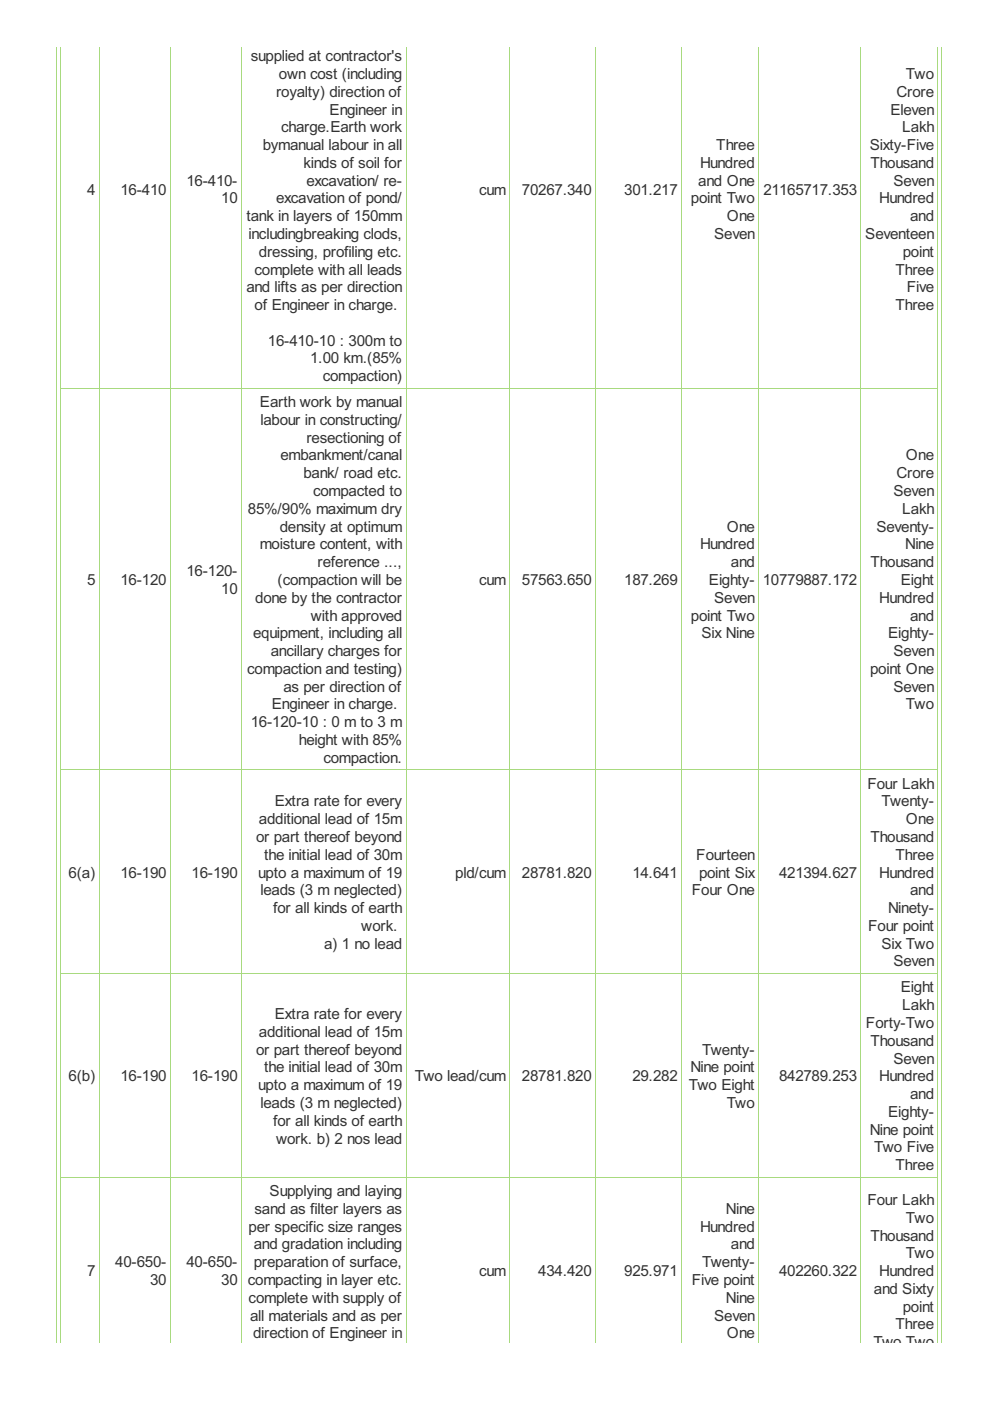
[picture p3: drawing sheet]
<svg xmlns="http://www.w3.org/2000/svg" width="210mm" height="297mm" viewBox="0 0 210 297" stroke-linecap="round" stroke-linejoin="round" font-family="sans-serif">
<defs><g id="words">
<g font-size="3.6" fill="#333">
<text x="53.2" y="13">supplied at contractor's</text>
<text x="59.2" y="16.7">own cost (including</text>
<text x="192.1" y="16.7">Two</text>
<text x="58.5" y="20.5">royalty) direction of</text>
<text x="190" y="20.5">Crore</text>
<text x="59.6" y="28.1">charge.Earth work</text>
<text x="69.9" y="24.3">Engineer in</text>
<text x="188.8" y="24.3">Eleven</text>
<text x="191.3" y="28.1">Lakh</text>
<text x="55.7" y="31.8">bymanual labour in all</text>
<text x="64.3" y="35.6">kinds of soil for</text>
<text x="148.4" y="35.6">Hundred</text>
<text x="151.9" y="31.8">Three</text>
<text x="184.4" y="31.8">Sixty-Five</text>
<text x="184.5" y="35.6">Thousand</text>
<text x="18.5" y="41.2">4</text>
<text x="25.5" y="41.2">16-410</text>
<text x="39.5" y="39.4">16-410-</text>
<text x="65" y="39.4">excavation/ re-</text>
<text x="101.6" y="41.2">cum</text>
<text x="110.7" y="41.2">70267.340</text>
<text x="132.3" y="41.2">301.217</text>
<text x="148.1" y="39.4">and One</text>
<text x="161.9" y="41.2">21165717.353</text>
<text x="189.4" y="39.4">Seven</text>
<text x="46.9" y="43.1">10</text>
<text x="52.2" y="46.9">tank in layers of 150mm</text>
<text x="58.5" y="43.1">excavation of pond/</text>
<text x="146.5" y="43.1">point Two</text>
<text x="154.1" y="46.9">One</text>
<text x="186.4" y="43.1">Hundred</text>
<text x="193" y="46.9">and</text>
<text x="52.7" y="50.7">includingbreaking clods,</text>
<text x="151.4" y="50.7">Seven</text>
<text x="183.4" y="50.7">Seventeen</text>
<text x="54" y="58.2">complete with all leads</text>
<text x="54.9" y="54.4">dressing, profiling etc.</text>
<text x="189.9" y="58.2">Three</text>
<text x="191.4" y="54.4">point</text>
<text x="52.2" y="62">and lifts as per direction</text>
<text x="54" y="65.7">of Engineer in charge.</text>
<text x="189.9" y="65.7">Three</text>
<text x="192.2" y="62">Five</text>
<text x="56.8" y="73.3">16-410-10 : 300m to</text>
<text x="65.7" y="77.1">1.00 km.(85%</text>
<text x="68.4" y="80.8">compaction)</text>
<text x="55.1" y="86.3">Earth work by manual</text>
<text x="55.2" y="90.1">labour in constructing/</text>
<text x="65" y="93.9">resectioning of</text>
<text x="59.5" y="97.6">embankment/canal</text>
<text x="64.3" y="101.4">bank/ road etc.</text>
<text x="190" y="101.4">Crore</text>
<text x="192.1" y="97.6">One</text>
<text x="66.4" y="105.2">compacted to</text>
<text x="189.4" y="105.2">Seven</text>
<text x="52.6" y="108.9">85%/90% maximum dry</text>
<text x="59.3" y="112.7">density at optimum</text>
<text x="154.1" y="112.7">One</text>
<text x="185.8" y="112.7">Seventy-</text>
<text x="191.3" y="108.9">Lakh</text>
<text x="55.1" y="116.5">moisture content, with</text>
<text x="148.4" y="116.5">Hundred</text>
<text x="191.9" y="116.5">Nine</text>
<text x="18.5" y="124">5</text>
<text x="25.5" y="124">16-120</text>
<text x="39.5" y="122.1">16-120-</text>
<text x="46.9" y="125.9">10</text>
<text x="58.8" y="124">(compaction will be</text>
<text x="67.3" y="120.3">reference ...,</text>
<text x="101.6" y="124">cum</text>
<text x="110.7" y="124">57563.650</text>
<text x="132.3" y="124">187.269</text>
<text x="150.3" y="124">Eighty-</text>
<text x="155" y="120.3">and</text>
<text x="161.7" y="124">10779887.172</text>
<text x="184.5" y="120.3">Thousand</text>
<text x="191" y="124">Eight</text>
<text x="54.1" y="127.8">done by the contractor</text>
<text x="65.9" y="131.6">with approved</text>
<text x="146.5" y="131.6">point Two</text>
<text x="151.4" y="127.8">Seven</text>
<text x="186.4" y="127.8">Hundred</text>
<text x="193" y="131.6">and</text>
<text x="53.7" y="135.3">equipment, including all</text>
<text x="148.7" y="135.3">Six Nine</text>
<text x="188.3" y="135.3">Eighty-</text>
<text x="52.4" y="142.9">compaction and testing)</text>
<text x="57.4" y="139.1">ancillary charges for</text>
<text x="184.5" y="142.9">point One</text>
<text x="189.4" y="139.1">Seven</text>
<text x="60.1" y="146.6">as per direction of</text>
<text x="189.4" y="146.6">Seven</text>
<text x="53.2" y="154.2">16-120-10 : 0 m to 3 m</text>
<text x="57.6" y="150.4">Engineer in charge.</text>
<text x="192.1" y="150.4">Two</text>
<text x="63.4" y="157.9">height with 85%</text>
<text x="68.6" y="161.7">compaction.</text>
<text x="183.9" y="167.2">Four Lakh</text>
<text x="58.3" y="171">Extra rate for every</text>
<text x="186.9" y="171">Twenty-</text>
<text x="54.3" y="178.5">or part thereof beyond</text>
<text x="54.9" y="174.8">additional lead of 15m</text>
<text x="184.5" y="178.5">Thousand</text>
<text x="192.1" y="174.8">One</text>
<text x="56" y="182.3">the initial lead of 30m</text>
<text x="147.6" y="182.3">Fourteen</text>
<text x="189.9" y="182.3">Three</text>
<text x="14.5" y="186.1">6(a)</text>
<text x="25.5" y="186.1">16-190</text>
<text x="40.6" y="186.1">16-190</text>
<text x="54.8" y="186.1">upto a maximum of 19</text>
<text x="55.2" y="189.8">leads (3 m neglected)</text>
<text x="96.5" y="186.1">pld/cum</text>
<text x="110.7" y="186.1">28781.820</text>
<text x="134.1" y="186.1">14.641</text>
<text x="146.7" y="189.8">Four One</text>
<text x="148.2" y="186.1">point Six</text>
<text x="165.2" y="186.1">421394.627</text>
<text x="186.4" y="186.1">Hundred</text>
<text x="193" y="189.8">and</text>
<text x="57.9" y="193.6">for all kinds of earth</text>
<text x="76.6" y="197.4">work.</text>
<text x="184.1" y="197.4">Four point</text>
<text x="188.3" y="193.6">Ninety-</text>
<text x="68.7" y="201.1">a) 1 no lead</text>
<text x="186.9" y="201.1">Six Two</text>
<text x="189.4" y="204.9">Seven</text>
<text x="191" y="210.4">Eight</text>
<text x="191.3" y="214.2">Lakh</text>
<text x="54.9" y="219.8">additional lead of 15m</text>
<text x="58.3" y="216.1">Extra rate for every</text>
<text x="183.6" y="217.9">Forty-Two</text>
<text x="184.5" y="221.7">Thousand</text>
<text x="54.3" y="223.6">or part thereof beyond</text>
<text x="56" y="227.4">the initial lead of 30m</text>
<text x="146.4" y="227.4">Nine point</text>
<text x="148.9" y="223.6">Twenty-</text>
<text x="189.4" y="225.5">Seven</text>
<text x="14.5" y="229.3">6(b)</text>
<text x="25.5" y="229.3">16-190</text>
<text x="40.6" y="229.3">16-190</text>
<text x="54.8" y="231.1">upto a maximum of 19</text>
<text x="88" y="229.3">Two lead/cum</text>
<text x="110.7" y="229.3">28781.820</text>
<text x="134.1" y="229.3">29.282</text>
<text x="146.1" y="231.1">Two Eight</text>
<text x="165.2" y="229.3">842789.253</text>
<text x="186.4" y="229.3">Hundred</text>
<text x="193" y="233">and</text>
<text x="55.2" y="234.9">leads (3 m neglected)</text>
<text x="57.9" y="238.7">for all kinds of earth</text>
<text x="154.1" y="234.9">Two</text>
<text x="188.3" y="236.8">Eighty-</text>
<text x="58.5" y="242.5">work. b) 2 nos lead</text>
<text x="184.4" y="240.6">Nine point</text>
<text x="185.3" y="244.3">Two Five</text>
<text x="189.9" y="248.1">Three</text>
<text x="54" y="257.4">sand as filter layers as</text>
<text x="57.2" y="253.6">Supplying and laying</text>
<text x="153.9" y="257.4">Nine</text>
<text x="183.9" y="255.5">Four Lakh</text>
<text x="52.7" y="261.1">per specific size ranges</text>
<text x="148.4" y="261.1">Hundred</text>
<text x="184.5" y="263">Thousand</text>
<text x="192.1" y="259.3">Two</text>
<text x="24.4" y="268.7">40-650-</text>
<text x="39.5" y="268.7">40-650-</text>
<text x="53.8" y="264.9">and gradation including</text>
<text x="53.8" y="268.7">preparation of surface,</text>
<text x="148.9" y="268.7">Twenty-</text>
<text x="155" y="264.9">and</text>
<text x="192.1" y="266.8">Two</text>
<text x="18.5" y="270.6">7</text>
<text x="31.8" y="272.5">30</text>
<text x="46.9" y="272.5">30</text>
<text x="52.6" y="272.5">compacting in layer etc.</text>
<text x="101.6" y="270.6">cum</text>
<text x="114.1" y="270.6">434.420</text>
<text x="132.3" y="270.6">925.971</text>
<text x="146.7" y="272.5">Five point</text>
<text x="165.2" y="270.6">402260.322</text>
<text x="185.3" y="274.3">and Sixty</text>
<text x="186.4" y="270.6">Hundred</text>
<text x="52.7" y="276.2">complete with supply of</text>
<text x="53" y="280">all materials and as per</text>
<text x="151.4" y="280">Seven</text>
<text x="153.9" y="276.2">Nine</text>
<text x="189.9" y="281.9">Three</text>
<text x="191.4" y="278.1">point</text>
<text x="53.7" y="283.8">direction of Engineer in</text>
<text x="154.1" y="283.8">One</text>
<text x="185.2" y="285.6">Two Two</text>
</g>
</g></defs>
<g fill="none" stroke="#a8da7f" stroke-width=".21">
<path d="M12 9.9v274.7M12.9 9.9v274.7M21.1 9.9v274.7M36.1 9.9v274.7M51.2 9.9v274.7M86.1 9.9v274.7M108.1 9.9v274.7M126.3 9.9v274.7M144.5 9.9v274.7M160.9 9.9v274.7M182.5 9.9v274.7M198.9 9.9v274.7"/>
<path d="M199.7 9.9v274.7M12.8 82.3h186.1M12.8 163.2h186.1M12.8 206.4h186.1M12.8 249.6h186.1"/>
</g>
<use href="#words"/>
</svg>
